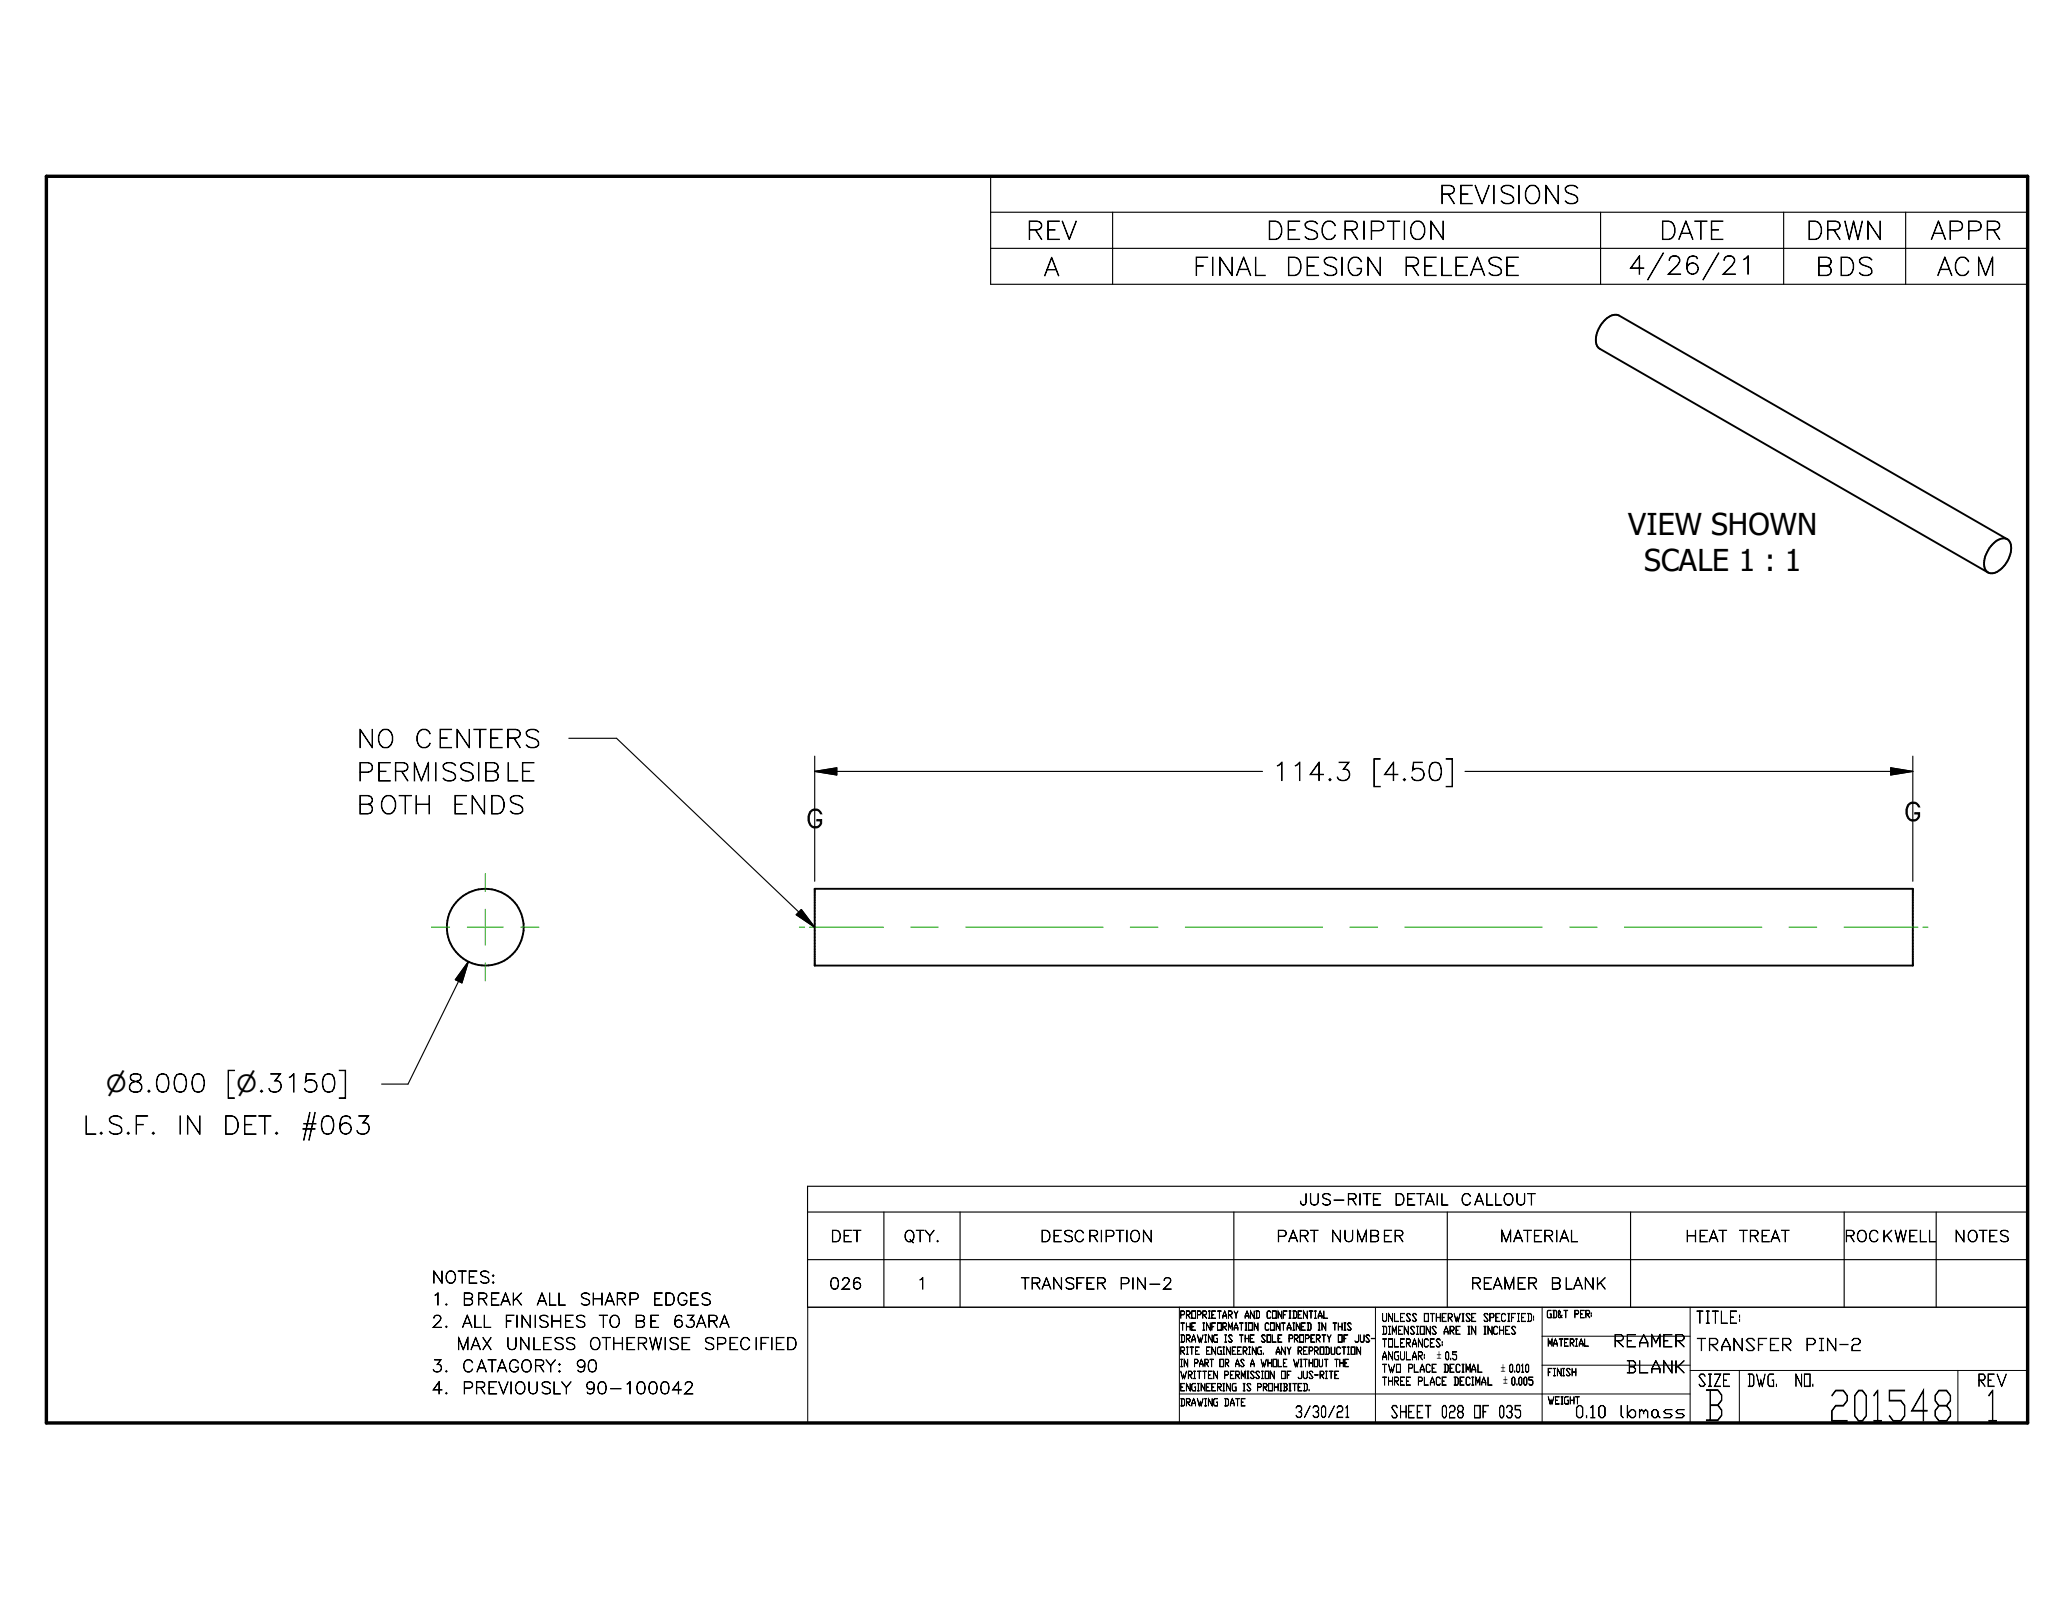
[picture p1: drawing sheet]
<svg xmlns="http://www.w3.org/2000/svg" width="279mm" height="216mm" viewBox="0 0 279 216" stroke-linecap="round" stroke-linejoin="round" font-family="sans-serif">
<defs><g id="words">
<g font-size="5.7">
<text x="246.6" y="191.7">201548</text>
<text x="267.8" y="191.7">1</text>
</g>
<text font-size="5.6" x="229.7" y="191.6">B</text>
<g font-size="4.1">
<text x="219.7" y="72.1">VIEW SHOWN</text>
<text x="221.8" y="77">SCALE 1 : 1</text>
</g>
<g font-size="3.4">
<text x="108.7" y="111.7">G</text>
<text x="256.8" y="110.8">G</text>
</g>
<g font-size="3.3">
<text x="194.1" y="27.5">REVISIONS</text>
<text x="138.4" y="32.3">REV</text>
<text x="170.8" y="32.3">DESCRIPTION</text>
<text x="223.8" y="32.3">DATE</text>
<text x="243.6" y="32.3">DRWN</text>
<text x="260.4" y="32.3">APPR</text>
<text x="140.8" y="37.2">A</text>
<text x="160.9" y="37.2">FINAL</text>
<text x="173.4" y="37.2">DESIGN</text>
<text x="189.2" y="37.2">RELEASE</text>
<text x="219.6" y="37">4/26/21</text>
<text x="244.9" y="37.2">BDS</text>
<text x="261.3" y="37.2">ACM</text>
<text x="48.1" y="100.9">NO</text>
<text x="55.9" y="100.9">CENTERS</text>
<text x="48.1" y="105.4">PERMISSIBLE</text>
<text x="171.6" y="105.3">114.3</text>
<text x="185" y="105.3">[4.50]</text>
<text x="48.1" y="109.8">BOTH</text>
<text x="60.9" y="109.8">ENDS</text>
<text x="30.4" y="147.4">[n.3150]</text>
<text x="11.1" y="153">L.S.F.</text>
<text x="23.8" y="153">IN</text>
<text x="30" y="153">DET.</text>
<text x="40.5" y="153">#063</text>
</g>
<text font-size="3.2" x="14.3" y="147.4">n8.000</text>
<g font-size="2.3">
<text x="228.7" y="178.6">TITLE:</text>
<text x="217.6" y="181.7">REAMER</text>
<text x="219.3" y="185.2">BLANK</text>
<text x="228.7" y="182.2">TRANSFER</text>
<text x="243.5" y="182.2">PIN-2</text>
<text x="187.6" y="191.3">SHEET 028 OF 035</text>
<text x="212.4" y="191.3">0.10</text>
<text x="218.4" y="191.3">lbmass</text>
<text x="229" y="187.1">SIZE</text>
<text x="235.7" y="187.1">DWG.</text>
<text x="242.1" y="187.1">NO.</text>
<text x="266.8" y="187.1">REV</text>
</g>
<g font-size="2.2">
<text x="58.2" y="173.1">NOTES:</text>
<text x="58.2" y="176.1">1.</text>
<text x="58.2" y="179.1">2.</text>
<text x="62.3" y="176.1">BREAK</text>
<text x="62.3" y="179.1">ALL</text>
<text x="68" y="179.1">FINISHES</text>
<text x="72.4" y="176.1">ALL</text>
<text x="78.1" y="176.1">SHARP</text>
<text x="80.8" y="179.1">TO</text>
<text x="85.5" y="179.1">BE</text>
<text x="88" y="176.1">EDGES</text>
<text x="90.7" y="179.1">63ARA</text>
<text x="58.2" y="185.1">3.</text>
<text x="61.5" y="182.1">MAX</text>
<text x="62.3" y="185.1">CATAGORY:</text>
<text x="68.2" y="182.1">UNLESS</text>
<text x="77.6" y="185.1">90</text>
<text x="79.4" y="182.1">OTHERWISE</text>
<text x="94.9" y="182.1">SPECIFIED</text>
<text x="58.2" y="188.1">4.</text>
<text x="62.3" y="188.1">PREVIOUSLY</text>
<text x="78.8" y="188.1">90-100042</text>
</g>
<g font-size="2.1">
<text x="112" y="167.6">DET</text>
<text x="121.9" y="167.6">QTY.</text>
<text x="140.3" y="167.6">DESCRIPTION</text>
<text x="172.2" y="167.6">PART</text>
<text x="175.3" y="162.6">JUS-RITE</text>
<text x="179.5" y="167.6">NUMBER</text>
<text x="188.1" y="162.6">DETAIL</text>
<text x="197" y="162.6">CALLOUT</text>
<text x="202.3" y="167.6">MATERIAL</text>
<text x="227.3" y="167.6">HEAT</text>
<text x="234.6" y="167.6">TREAT</text>
<text x="248.8" y="167.6">ROCKWELL</text>
<text x="263.6" y="167.6">NOTES</text>
<text x="111.8" y="173.9">026</text>
<text x="123.7" y="173.9">1</text>
<text x="137.7" y="173.9">TRANSFER</text>
<text x="151" y="173.9">PIN-2</text>
<text x="198.4" y="173.9">REAMER</text>
<text x="209.1" y="173.9">BLANK</text>
<text x="174.7" y="191.3">3/30/21</text>
</g>
<g font-size="1.5">
<text x="186.4" y="178.3">UNLESS OTHERWISE SPECIFIED:</text>
<text x="186.4" y="180">DIMENSIONS ARE IN INCHES</text>
<text x="186.4" y="181.7">TOLERANCES:</text>
<text x="186.4" y="183.5">ANGULAR:</text>
<text x="186.4" y="185.2">TWO PLACE DECIMAL</text>
<text x="186.4" y="186.9">THREE PLACE DECIMAL</text>
</g>
<g font-size="1.4">
<text x="193.9" y="183.4">`0.5</text>
<text x="202.5" y="185.1">`0.010</text>
<text x="202.8" y="186.8">`0.005</text>
</g>
<g font-size="1.3">
<text x="159.2" y="177.9">PROPRIETARY AND CONFIDENTIAL</text>
<text x="159.2" y="179.5">THE INFORMATION CONTAINED IN THIS</text>
<text x="208.6" y="177.8">GD&amp;T PER:</text>
<text x="159.2" y="181.1">DRAWING IS THE SOLE PROPERTY OF JUS-</text>
<text x="159.2" y="182.8">RITE ENGINEERING.</text>
<text x="159.2" y="184.4">IN PART OR AS A WHOLE WITHOUT THE</text>
<text x="172" y="182.8">ANY REPRODUCTION</text>
<text x="208.7" y="181.7">MATERIAL</text>
<text x="208.7" y="185.6">FINISH</text>
<text x="159.2" y="189.7">DRAWING DATE</text>
<text x="159.2" y="186">WRITTEN PERMISSION OF JUS-RITE</text>
<text x="159.2" y="187.7">ENGINEERING IS PROHIBITED.</text>
<text x="208.7" y="189.4">WEIGHT</text>
</g>
</g></defs>
<g fill="none" stroke="#000" stroke-width=".25">
<path d="M268.8 73.5a1.61 1.61 0 0 1 2.2-.6 2.5 2.5 0 0 1-.1 2.8 2.87 2.87 0 0 1-2.3 1.7 1.18 1.18 0 0 1-.9-1.5 4.2 4.2 0 0 1 1.1-2.4zM270.8 72.8l-52.4-30.2a1.81 1.81 0 0 0-2 .7 3.2 3.2 0 0 0-.8 3.5l.2 .3 52.4 30.2M109.9 119.9h148.2v10.4h-148.2z"/>
<circle cx="65.5" cy="125.1" r="5.2"/>
</g>
<path d="M6.3 23.8h267.3v168.2h-267.3z" fill="none" stroke="#000" stroke-width=".46"/>
<path d="M109 176.4h164.6v15.6h-164.6zM159.1 176.4v15.6M185.6 176.4v15.6M208 176.4v15.6M228 176.4v15.6M159.1 188.1h68.9M208 180.3h20M208 184.2h20M228 184.9h45.6M234.7 184.9v7.1M264.1 184.9v7.1" fill="none" stroke="#000" stroke-width=".13"/>
<g fill="none" stroke="#000" stroke-width=".15">
<path d="M133.6 23.8h140v14.6h-140zM133.6 28.6h140M133.6 33.5h140M150.1 28.6v9.8M215.9 28.6v9.8M240.6 28.6v9.8M257.1 28.6v9.8M76.7 99.6h6.5l26.7 25.5-1.8-2.4-.7 .7 2.4 1.7M109.9 104.1h60.4M109.9 104.1l3-.5v1zM109.9 102v16.9M197.6 104.1h60.5"/>
<path d="M255.1 103.6l3 .5-3 .5zM258.1 102v16.9M63.2 129.8l-8.2 16.5h-3.5M63.2 129.8l-.9 2.8-.9-.4zM108.9 160.1h164.7v16.3h-164.7zM108.9 163.5h164.7M108.9 170h164.7M119.2 163.5v12.9M129.5 163.5v12.9M166.5 163.5v12.9M195.3 163.5v12.9M220 163.5v12.9"/>
<path d="M248.8 163.5v12.9M261.2 163.5v12.9"/>
</g>
<path d="M109.9 104.1l3-.5v1zM255.1 103.6l3 .5-3 .5zM63.2 129.8l-.9 2.8-.9-.4zM108.1 122.7l1.8 2.4-2.5-1.7z" fill="#000" stroke="#000" stroke-width=".15"/>
<g fill="none" stroke="#23a718" stroke-width=".15">
<path d="M65.5 117.9v2.4M58.2 125.1h2.4M63.1 125.1h4.8M65.5 122.7v4.8M65.5 129.9v2.4M70.3 125.1h2.4M107.9 125.1h.6M109.2 125.1h10M122.9 125.1h3.7M130.3 125.1h18.5M152.5 125.1h3.7M159.9 125.1h18.5"/>
<path d="M182.1 125.1h3.7M189.5 125.1h18.5M211.8 125.1h3.7M219.2 125.1h18.5M241.4 125.1h3.7M248.8 125.1h9.9M259.4 125.1h.7"/>
</g>
<use href="#words"/>
</svg>
